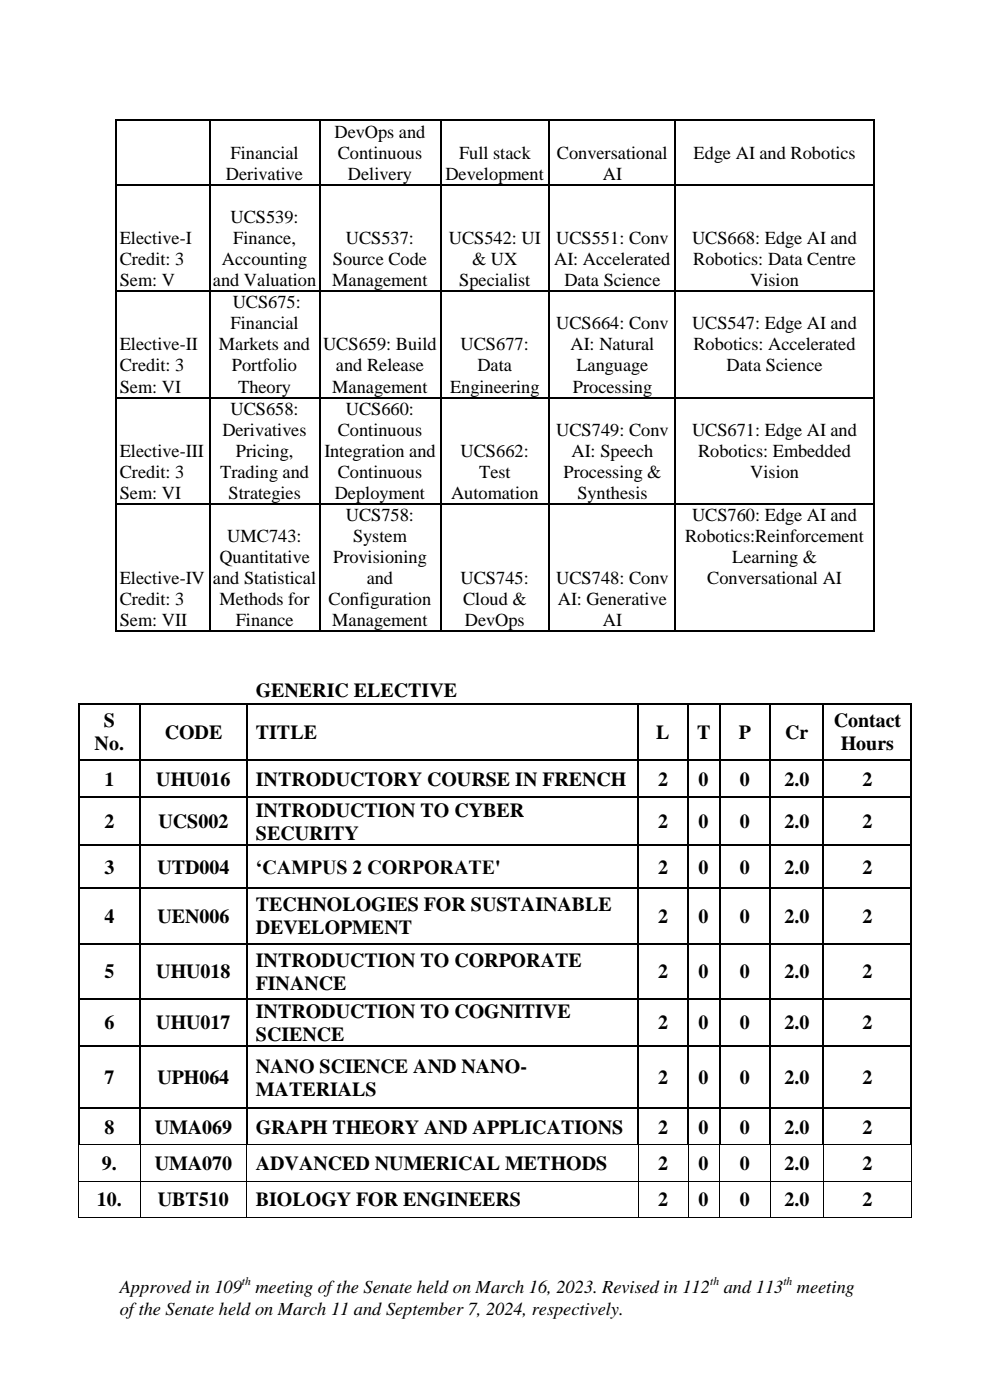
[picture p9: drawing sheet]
<svg xmlns="http://www.w3.org/2000/svg" width="210mm" height="297mm" viewBox="0 0 210 297" stroke-linecap="round" stroke-linejoin="round" font-family="sans-serif">
<defs><g id="words">
<g font-size="4.2">
<text x="54.3" y="147.8">GENERIC ELECTIVE</text>
<text x="22" y="154.3">S</text>
<text x="176.9" y="154.3">Contact</text>
<text x="20.1" y="159.2">No.</text>
<text x="34.9" y="156.7">CODE</text>
<text x="54.3" y="156.7">TITLE</text>
<text x="139.2" y="156.7">L</text>
<text x="147.9" y="156.7">T</text>
<text x="156.8" y="156.7">P</text>
<text x="166.6" y="156.7">Cr</text>
<text x="178.3" y="159.2">Hours</text>
<text x="22.1" y="166.6">1</text>
<text x="33.2" y="166.6">UHU016</text>
<text x="54.3" y="166.6">INTRODUCTORY COURSE IN FRENCH</text>
<text x="139.6" y="166.6">2</text>
<text x="148.2" y="166.6">0</text>
<text x="157" y="166.6">0</text>
<text x="166.4" y="166.6">2.0</text>
<text x="183" y="166.6">2</text>
<text x="54.3" y="173.3">INTRODUCTION TO CYBER</text>
<text x="22.1" y="175.7">2</text>
<text x="33.6" y="175.7">UCS002</text>
<text x="54.3" y="178.1">SECURITY</text>
<text x="139.6" y="175.7">2</text>
<text x="148.2" y="175.7">0</text>
<text x="157" y="175.7">0</text>
<text x="166.4" y="175.7">2.0</text>
<text x="183" y="175.7">2</text>
<text x="22.1" y="185.3">3</text>
<text x="33.4" y="185.3">UTD004</text>
<text x="54.3" y="185.3">‘CAMPUS 2 CORPORATE'</text>
<text x="139.6" y="185.3">2</text>
<text x="148.2" y="185.3">0</text>
<text x="157" y="185.3">0</text>
<text x="166.4" y="185.3">2.0</text>
<text x="183" y="185.3">2</text>
<text x="22.1" y="195.8">4</text>
<text x="33.4" y="195.8">UEN006</text>
<text x="54.3" y="193.3">TECHNOLOGIES FOR SUSTAINABLE</text>
<text x="139.6" y="195.8">2</text>
<text x="148.2" y="195.8">0</text>
<text x="157" y="195.8">0</text>
<text x="166.4" y="195.8">2.0</text>
<text x="183" y="195.8">2</text>
<text x="54.3" y="198.2">DEVELOPMENT</text>
<text x="22.1" y="207.5">5</text>
<text x="33.2" y="207.5">UHU018</text>
<text x="54.3" y="205.1">INTRODUCTION TO CORPORATE</text>
<text x="54.3" y="209.9">FINANCE</text>
<text x="139.6" y="207.5">2</text>
<text x="148.2" y="207.5">0</text>
<text x="157" y="207.5">0</text>
<text x="166.4" y="207.5">2.0</text>
<text x="183" y="207.5">2</text>
<text x="54.3" y="216">INTRODUCTION TO COGNITIVE</text>
<text x="22.1" y="218.4">6</text>
<text x="33.2" y="218.4">UHU017</text>
<text x="54.3" y="220.8">SCIENCE</text>
<text x="139.6" y="218.4">2</text>
<text x="148.2" y="218.4">0</text>
<text x="157" y="218.4">0</text>
<text x="166.4" y="218.4">2.0</text>
<text x="183" y="218.4">2</text>
<text x="54.3" y="227.6">NANO SCIENCE AND NANO-</text>
<text x="22.1" y="230">7</text>
<text x="33.4" y="230">UPH064</text>
<text x="54.3" y="232.4">MATERIALS</text>
<text x="139.6" y="230">2</text>
<text x="148.2" y="230">0</text>
<text x="157" y="230">0</text>
<text x="166.4" y="230">2.0</text>
<text x="183" y="230">2</text>
<text x="22.1" y="240.5">8</text>
<text x="32.8" y="240.5">UMA069</text>
<text x="54.3" y="240.5">GRAPH THEORY AND APPLICATIONS</text>
<text x="139.6" y="240.5">2</text>
<text x="148.2" y="240.5">0</text>
<text x="157" y="240.5">0</text>
<text x="166.4" y="240.5">2.0</text>
<text x="183" y="240.5">2</text>
<text x="21.6" y="248.2">9.</text>
<text x="32.8" y="248.2">UMA070</text>
<text x="54.3" y="248.2">ADVANCED NUMERICAL METHODS</text>
<text x="139.6" y="248.2">2</text>
<text x="148.2" y="248.2">0</text>
<text x="157" y="248.2">0</text>
<text x="166.4" y="248.2">2.0</text>
<text x="183" y="248.2">2</text>
<text x="20.5" y="255.9">10.</text>
<text x="33.5" y="255.9">UBT510</text>
<text x="54.3" y="255.9">BIOLOGY FOR ENGINEERS</text>
<text x="139.6" y="255.9">2</text>
<text x="148.2" y="255.9">0</text>
<text x="157" y="255.9">0</text>
<text x="166.4" y="255.9">2.0</text>
<text x="183" y="255.9">2</text>
</g>
<g font-size="3.9">
<text x="71" y="29.2">DevOps and</text>
<text x="48.9" y="33.7">Financial</text>
<text x="71.6" y="33.7">Continuous</text>
<text x="97.4" y="33.7">Full stack</text>
<text x="118.1" y="33.7">Conversational</text>
<text x="147.1" y="33.7">Edge AI and Robotics</text>
<text x="47.9" y="38.1">Derivative</text>
<text x="73.8" y="38.1">Delivery</text>
<text x="94.5" y="38.1">Development</text>
<text x="127.9" y="38.1">AI</text>
<text x="48.9" y="47.3">UCS539:</text>
<text x="25.4" y="51.8">Elective-I</text>
<text x="49.5" y="51.8">Finance,</text>
<text x="73.4" y="51.8">UCS537:</text>
<text x="95.2" y="51.8">UCS542: UI</text>
<text x="118" y="51.8">UCS551: Conv</text>
<text x="146.8" y="51.8">UCS668: Edge AI and</text>
<text x="25.4" y="56.2">Credit: 3</text>
<text x="47.1" y="56.2">Accounting</text>
<text x="70.6" y="56.2">Source Code</text>
<text x="100.2" y="56.2">&amp; UX</text>
<text x="117.5" y="56.2">AI: Accelerated</text>
<text x="147.1" y="56.2">Robotics: Data Centre</text>
<text x="25.4" y="60.7">Sem: V</text>
<text x="45.2" y="60.7">and Valuation</text>
<text x="49.4" y="65.4">UCS675:</text>
<text x="70.5" y="60.7">Management</text>
<text x="97.4" y="60.7">Specialist</text>
<text x="119.7" y="60.7">Data Science</text>
<text x="159.1" y="60.7">Vision</text>
<text x="48.9" y="69.9">Financial</text>
<text x="118" y="69.9">UCS664: Conv</text>
<text x="146.8" y="69.9">UCS547: Edge AI and</text>
<text x="25.4" y="74.3">Elective-II</text>
<text x="46.4" y="74.3">Markets and</text>
<text x="68.6" y="74.3">UCS659: Build</text>
<text x="97.7" y="74.3">UCS677:</text>
<text x="121" y="74.3">AI: Natural</text>
<text x="147.1" y="74.3">Robotics: Accelerated</text>
<text x="25.4" y="78.8">Credit: 3</text>
<text x="25.4" y="83.3">Sem: VI</text>
<text x="49.2" y="78.8">Portfolio</text>
<text x="50.5" y="83.3">Theory</text>
<text x="70.5" y="83.3">Management</text>
<text x="71.3" y="78.8">and Release</text>
<text x="95.5" y="83.3">Engineering</text>
<text x="101.3" y="78.8">Data</text>
<text x="121.5" y="83.3">Processing</text>
<text x="122.3" y="78.8">Language</text>
<text x="154.1" y="78.8">Data Science</text>
<text x="48.9" y="88">UCS658:</text>
<text x="73.4" y="88">UCS660:</text>
<text x="47.2" y="92.5">Derivatives</text>
<text x="71.6" y="92.5">Continuous</text>
<text x="118" y="92.5">UCS749: Conv</text>
<text x="146.8" y="92.5">UCS671: Edge AI and</text>
<text x="25.4" y="96.9">Elective-III</text>
<text x="25.4" y="101.4">Credit: 3</text>
<text x="46.7" y="101.4">Trading and</text>
<text x="50" y="96.9">Pricing,</text>
<text x="68.8" y="96.9">Integration and</text>
<text x="71.6" y="101.4">Continuous</text>
<text x="97.7" y="96.9">UCS662:</text>
<text x="101.6" y="101.4">Test</text>
<text x="119.5" y="101.4">Processing &amp;</text>
<text x="121.2" y="96.9">AI: Speech</text>
<text x="148.1" y="96.9">Robotics: Embedded</text>
<text x="159.2" y="101.4">Vision</text>
<text x="25.4" y="105.9">Sem: VI</text>
<text x="48.5" y="105.9">Strategies</text>
<text x="71" y="105.9">Deployment</text>
<text x="95.7" y="105.9">Automation</text>
<text x="122.5" y="105.9">Synthesis</text>
<text x="73.4" y="110.6">UCS758:</text>
<text x="146.8" y="110.6">UCS760: Edge AI and</text>
<text x="46.5" y="119.5">Quantitative</text>
<text x="48.2" y="115">UMC743:</text>
<text x="70.7" y="119.5">Provisioning</text>
<text x="74.9" y="115">System</text>
<text x="145.3" y="115">Robotics:Reinforcement</text>
<text x="155.3" y="119.5">Learning &amp;</text>
<text x="25.4" y="124">Elective-IV</text>
<text x="45.2" y="124">and Statistical</text>
<text x="77.8" y="124">and</text>
<text x="97.7" y="124">UCS745:</text>
<text x="118" y="124">UCS748: Conv</text>
<text x="150" y="124">Conversational AI</text>
<text x="25.4" y="128.4">Credit: 3</text>
<text x="46.6" y="128.4">Methods for</text>
<text x="69.7" y="128.4">Configuration</text>
<text x="98.2" y="128.4">Cloud &amp;</text>
<text x="118.3" y="128.4">AI: Generative</text>
<text x="25.4" y="132.9">Sem: VII</text>
<text x="50" y="132.9">Finance</text>
<text x="70.5" y="132.9">Management</text>
<text x="98.6" y="132.9">DevOps</text>
<text x="127.9" y="132.9">AI</text>
<text x="25.4" y="274.4">Approved in 109</text>
<text x="54.2" y="274.4">meeting of the Senate held on March 16, 2023. Revised in 112</text>
<text x="153.5" y="274.4">and 113</text>
<text x="169.1" y="274.4">meeting</text>
<text x="25.4" y="278.9">of the Senate held on March 11 and September 7, 2024, respectively.</text>
</g>
<g font-size="2.5">
<text x="51.3" y="272.6">th</text>
<text x="150.7" y="272.6">th</text>
<text x="166.2" y="272.6">th</text>
</g>
</g></defs>
<g fill="#000">
<path d="M24.6 25.4h.2v.3h-.2z" fill-rule="evenodd"/>
<path d="M24.6 25.4h.2v.3h-.2z" fill-rule="evenodd"/>
<path d="M24.6 39h.2v.3h-.2z" fill-rule="evenodd"/>
<path d="M44.3 25.4h.3v.3h-.3z" fill-rule="evenodd"/>
<path d="M44.3 39h.3v.3h-.3z" fill-rule="evenodd"/>
<path d="M67.7 25.4h.2v.3h-.2z" fill-rule="evenodd"/>
<path d="M67.7 39h.2v.3h-.2z" fill-rule="evenodd"/>
<path d="M93.3 25.4h.3v.3h-.3z" fill-rule="evenodd"/>
<path d="M93.3 39h.3v.3h-.3z" fill-rule="evenodd"/>
<path d="M116.4 25.4h.3v.3h-.3z" fill-rule="evenodd"/>
<path d="M116.4 39h.3v.3h-.3z" fill-rule="evenodd"/>
<path d="M143.2 25.4h.2v.3h-.2z" fill-rule="evenodd"/>
<path d="M143.2 39h.2v.3h-.2z" fill-rule="evenodd"/>
<path d="M185.3 25.4h.2v.3h-.2z" fill-rule="evenodd"/>
<path d="M185.3 25.4h.2v.3h-.2z" fill-rule="evenodd"/>
<path d="M185.3 39h.2v.3h-.2z" fill-rule="evenodd"/>
<path d="M24.6 61.6h.2v.3h-.2z" fill-rule="evenodd"/>
<path d="M44.3 61.6h.3v.3h-.3z" fill-rule="evenodd"/>
<path d="M67.7 61.6h.2v.3h-.2z" fill-rule="evenodd"/>
<path d="M93.3 61.6h.3v.3h-.3z" fill-rule="evenodd"/>
<path d="M116.4 61.6h.3v.3h-.3z" fill-rule="evenodd"/>
<path d="M143.2 61.6h.2v.3h-.2z" fill-rule="evenodd"/>
<path d="M185.3 61.6h.2v.3h-.2z" fill-rule="evenodd"/>
<path d="M24.6 84.2h.2v.3h-.2z" fill-rule="evenodd"/>
<path d="M44.3 84.2h.3v.3h-.3z" fill-rule="evenodd"/>
<path d="M67.7 84.2h.2v.3h-.2z" fill-rule="evenodd"/>
<path d="M93.3 84.2h.3v.3h-.3z" fill-rule="evenodd"/>
<path d="M116.4 84.2h.3v.3h-.3z" fill-rule="evenodd"/>
<path d="M143.2 84.2h.2v.3h-.2z" fill-rule="evenodd"/>
<path d="M185.3 84.2h.2v.3h-.2z" fill-rule="evenodd"/>
<path d="M24.6 106.8h.2v.2h-.2z" fill-rule="evenodd"/>
<path d="M44.3 106.8h.3v.2h-.3z" fill-rule="evenodd"/>
<path d="M67.7 106.8h.2v.2h-.2z" fill-rule="evenodd"/>
<path d="M93.3 106.8h.3v.2h-.3z" fill-rule="evenodd"/>
<path d="M116.4 106.8h.3v.2h-.3z" fill-rule="evenodd"/>
<path d="M143.2 106.8h.2v.2h-.2z" fill-rule="evenodd"/>
<path d="M185.3 106.8h.2v.2h-.2z" fill-rule="evenodd"/>
<path d="M24.6 133.8h.2v.3h-.2z" fill-rule="evenodd"/>
<path d="M24.6 133.8h.2v.3h-.2z" fill-rule="evenodd"/>
<path d="M44.3 133.8h.3v.3h-.3z" fill-rule="evenodd"/>
<path d="M67.7 133.8h.2v.3h-.2z" fill-rule="evenodd"/>
<path d="M93.3 133.8h.3v.3h-.3z" fill-rule="evenodd"/>
<path d="M116.4 133.8h.3v.3h-.3z" fill-rule="evenodd"/>
<path d="M143.2 133.8h.2v.3h-.2z" fill-rule="evenodd"/>
<path d="M185.3 133.8h.2v.3h-.2z" fill-rule="evenodd"/>
<path d="M185.3 133.8h.2v.3h-.2z" fill-rule="evenodd"/>
<path d="M16.5 149.2h.3v.4h-.3z" fill-rule="evenodd"/>
<path d="M16.5 149.2h.3v.4h-.3z" fill-rule="evenodd"/>
<path d="M16.8 149.2h.4v.4h-.4z" fill-rule="evenodd"/>
<path d="M29.6 149.2h.3v.4h-.3z" fill-rule="evenodd"/>
<path d="M29.9 149.2h.4v.4h-.4z" fill-rule="evenodd"/>
<path d="M52.2 149.2h.3v.4h-.3z" fill-rule="evenodd"/>
<path d="M52.5 149.2h.4v.4h-.4z" fill-rule="evenodd"/>
<path d="M135.2 149.2h.4v.4h-.4z" fill-rule="evenodd"/>
<path d="M135.6 149.2h.3v.4h-.3z" fill-rule="evenodd"/>
<path d="M145.8 149.2h.4v.4h-.4z" fill-rule="evenodd"/>
<path d="M146.2 149.2h.3v.4h-.3z" fill-rule="evenodd"/>
<path d="M152.5 149.2h.3v.4h-.3z" fill-rule="evenodd"/>
<path d="M152.8 149.2h.4v.4h-.4z" fill-rule="evenodd"/>
<path d="M163.3 149.2h.3v.4h-.3z" fill-rule="evenodd"/>
<path d="M163.6 149.2h.3v.4h-.3z" fill-rule="evenodd"/>
<path d="M174.5 149.2h.3v.4h-.3z" fill-rule="evenodd"/>
<path d="M174.8 149.2h.4v.4h-.4z" fill-rule="evenodd"/>
<path d="M193.2 149.2h.3v.4h-.3z" fill-rule="evenodd"/>
<path d="M193.2 149.2h.3v.4h-.3z" fill-rule="evenodd"/>
<path d="M16.5 161h.3v.3h-.3z" fill-rule="evenodd"/>
<path d="M16.5 169h.3v.4h-.3z" fill-rule="evenodd"/>
<path d="M16.5 179.1h.3v.3h-.3z" fill-rule="evenodd"/>
<path d="M29.6 161h.3v.3h-.3z" fill-rule="evenodd"/>
<path d="M29.6 169h.3v.4h-.3z" fill-rule="evenodd"/>
<path d="M29.6 179.1h.3v.3h-.3z" fill-rule="evenodd"/>
<path d="M52.2 161h.3v.3h-.3z" fill-rule="evenodd"/>
<path d="M52.2 169h.3v.4h-.3z" fill-rule="evenodd"/>
<path d="M52.2 179.1h.3v.3h-.3z" fill-rule="evenodd"/>
<path d="M135.2 161h.4v.3h-.4z" fill-rule="evenodd"/>
<path d="M135.2 169h.4v.4h-.4z" fill-rule="evenodd"/>
<path d="M135.2 179.1h.4v.3h-.4z" fill-rule="evenodd"/>
<path d="M145.8 161h.4v.3h-.4z" fill-rule="evenodd"/>
<path d="M145.8 169h.4v.4h-.4z" fill-rule="evenodd"/>
<path d="M145.8 179.1h.4v.3h-.4z" fill-rule="evenodd"/>
<path d="M152.5 161h.3v.3h-.3z" fill-rule="evenodd"/>
<path d="M152.5 169h.3v.4h-.3z" fill-rule="evenodd"/>
<path d="M152.5 179.1h.3v.3h-.3z" fill-rule="evenodd"/>
<path d="M163.3 161h.3v.3h-.3z" fill-rule="evenodd"/>
<path d="M163.3 169h.3v.4h-.3z" fill-rule="evenodd"/>
<path d="M163.3 179.1h.3v.3h-.3z" fill-rule="evenodd"/>
<path d="M174.5 161h.3v.3h-.3z" fill-rule="evenodd"/>
<path d="M174.5 169h.3v.4h-.3z" fill-rule="evenodd"/>
<path d="M174.5 179.1h.3v.3h-.3z" fill-rule="evenodd"/>
<path d="M193.2 161h.3v.3h-.3z" fill-rule="evenodd"/>
<path d="M193.2 169h.3v.4h-.3z" fill-rule="evenodd"/>
<path d="M193.2 179.1h.3v.3h-.3z" fill-rule="evenodd"/>
<path d="M16.5 188.2h.3v.4h-.3z" fill-rule="evenodd"/>
<path d="M29.6 188.2h.3v.4h-.3z" fill-rule="evenodd"/>
<path d="M52.2 188.2h.3v.4h-.3z" fill-rule="evenodd"/>
<path d="M135.2 188.2h.4v.4h-.4z" fill-rule="evenodd"/>
<path d="M145.8 188.2h.4v.4h-.4z" fill-rule="evenodd"/>
<path d="M152.5 188.2h.3v.4h-.3z" fill-rule="evenodd"/>
<path d="M163.3 188.2h.3v.4h-.3z" fill-rule="evenodd"/>
<path d="M174.5 188.2h.3v.4h-.3z" fill-rule="evenodd"/>
<path d="M193.2 188.2h.3v.4h-.3z" fill-rule="evenodd"/>
<path d="M16.5 200h.3v.4h-.3z" fill-rule="evenodd"/>
<path d="M16.5 211.7h.3v.4h-.3z" fill-rule="evenodd"/>
<path d="M29.6 200h.3v.4h-.3z" fill-rule="evenodd"/>
<path d="M29.6 211.7h.3v.4h-.3z" fill-rule="evenodd"/>
<path d="M52.2 200h.3v.4h-.3z" fill-rule="evenodd"/>
<path d="M52.2 211.7h.3v.4h-.3z" fill-rule="evenodd"/>
<path d="M135.2 200h.4v.4h-.4z" fill-rule="evenodd"/>
<path d="M135.2 211.7h.4v.4h-.4z" fill-rule="evenodd"/>
<path d="M145.8 200h.4v.4h-.4z" fill-rule="evenodd"/>
<path d="M145.8 211.7h.4v.4h-.4z" fill-rule="evenodd"/>
<path d="M152.5 200h.3v.4h-.3z" fill-rule="evenodd"/>
<path d="M152.5 211.7h.3v.4h-.3z" fill-rule="evenodd"/>
<path d="M163.3 200h.3v.4h-.3z" fill-rule="evenodd"/>
<path d="M163.3 211.7h.3v.4h-.3z" fill-rule="evenodd"/>
<path d="M174.5 200h.3v.4h-.3z" fill-rule="evenodd"/>
<path d="M174.5 211.7h.3v.4h-.3z" fill-rule="evenodd"/>
<path d="M193.2 200h.3v.4h-.3z" fill-rule="evenodd"/>
<path d="M193.2 211.7h.3v.4h-.3z" fill-rule="evenodd"/>
<path d="M16.5 221.8h.3v.4h-.3z" fill-rule="evenodd"/>
<path d="M16.5 234.9h.3v.4h-.3z" fill-rule="evenodd"/>
<path d="M29.6 221.8h.3v.4h-.3z" fill-rule="evenodd"/>
<path d="M29.6 234.9h.3v.4h-.3z" fill-rule="evenodd"/>
<path d="M52.2 221.8h.3v.4h-.3z" fill-rule="evenodd"/>
<path d="M52.2 234.9h.3v.4h-.3z" fill-rule="evenodd"/>
<path d="M135.2 221.8h.4v.4h-.4z" fill-rule="evenodd"/>
<path d="M135.2 234.9h.4v.4h-.4z" fill-rule="evenodd"/>
<path d="M145.8 221.8h.4v.4h-.4z" fill-rule="evenodd"/>
<path d="M145.8 234.9h.4v.4h-.4z" fill-rule="evenodd"/>
<path d="M152.5 221.8h.3v.4h-.3z" fill-rule="evenodd"/>
<path d="M152.5 234.9h.3v.4h-.3z" fill-rule="evenodd"/>
<path d="M163.3 221.8h.3v.4h-.3z" fill-rule="evenodd"/>
<path d="M163.3 234.9h.3v.4h-.3z" fill-rule="evenodd"/>
<path d="M174.5 221.8h.3v.4h-.3z" fill-rule="evenodd"/>
<path d="M174.5 234.9h.3v.4h-.3z" fill-rule="evenodd"/>
<path d="M193.2 221.8h.3v.4h-.3z" fill-rule="evenodd"/>
<path d="M193.2 234.9h.3v.4h-.3z" fill-rule="evenodd"/>
<path d="M16.5 242.8h.3v.2h-.3z" fill-rule="evenodd"/>
<path d="M16.6 250.5h.2v.2h-.2z" fill-rule="evenodd"/>
<path d="M16.6 258.2h.2v.2h-.2z" fill-rule="evenodd"/>
<path d="M16.6 258.2h.2v.2h-.2z" fill-rule="evenodd"/>
<path d="M16.8 242.8h.2v.2h-.2z" fill-rule="evenodd"/>
<path d="M29.6 242.8h.2v.2h-.2z" fill-rule="evenodd"/>
<path d="M29.7 250.5h.2v.2h-.2z" fill-rule="evenodd"/>
<path d="M29.7 258.2h.2v.2h-.2z" fill-rule="evenodd"/>
<path d="M29.8 242.8h.1v.2h-.1z" fill-rule="evenodd"/>
<path d="M29.9 242.8h.2v.2h-.2z" fill-rule="evenodd"/>
<path d="M52.2 242.8h.2v.2h-.2z" fill-rule="evenodd"/>
<path d="M52.3 250.5h.2v.2h-.2z" fill-rule="evenodd"/>
<path d="M52.3 258.2h.2v.2h-.2z" fill-rule="evenodd"/>
<path d="M52.4 242.8h.1v.2h-.1z" fill-rule="evenodd"/>
<path d="M52.5 242.8h.2v.2h-.2z" fill-rule="evenodd"/>
<path d="M135.2 242.8h.2v.2h-.2z" fill-rule="evenodd"/>
<path d="M135.3 250.5h.2v.2h-.2z" fill-rule="evenodd"/>
<path d="M135.3 258.2h.2v.2h-.2z" fill-rule="evenodd"/>
<path d="M135.4 242.8h.2v.2h-.2z" fill-rule="evenodd"/>
<path d="M135.6 242.8h.1v.2h-.1z" fill-rule="evenodd"/>
<path d="M145.8 242.8h.2v.2h-.2z" fill-rule="evenodd"/>
<path d="M145.9 250.5h.2v.2h-.2z" fill-rule="evenodd"/>
<path d="M145.9 258.2h.2v.2h-.2z" fill-rule="evenodd"/>
<path d="M146 242.8h.2v.2h-.2z" fill-rule="evenodd"/>
<path d="M146.2 242.8h.1v.2h-.1z" fill-rule="evenodd"/>
<path d="M152.5 242.8h.1v.2h-.1z" fill-rule="evenodd"/>
<path d="M152.6 250.5h.1v.2h-.1z" fill-rule="evenodd"/>
<path d="M152.6 258.2h.1v.2h-.1z" fill-rule="evenodd"/>
<path d="M152.6 242.8h.2v.2h-.2z" fill-rule="evenodd"/>
<path d="M152.8 242.8h.2v.2h-.2z" fill-rule="evenodd"/>
<path d="M163.3 242.8h.1v.2h-.1z" fill-rule="evenodd"/>
<path d="M163.4 250.5h.1v.2h-.1z" fill-rule="evenodd"/>
<path d="M163.4 258.2h.1v.2h-.1z" fill-rule="evenodd"/>
<path d="M163.4 242.8h.2v.2h-.2z" fill-rule="evenodd"/>
<path d="M163.6 242.8h.2v.2h-.2z" fill-rule="evenodd"/>
<path d="M174.5 242.8h.2v.2h-.2z" fill-rule="evenodd"/>
<path d="M174.6 250.5h.1v.2h-.1z" fill-rule="evenodd"/>
<path d="M174.6 258.2h.1v.2h-.1z" fill-rule="evenodd"/>
<path d="M174.7 242.8h.1v.2h-.1z" fill-rule="evenodd"/>
<path d="M174.8 242.8h.2v.2h-.2z" fill-rule="evenodd"/>
<path d="M193.2 242.8h.1v.2h-.1z" fill-rule="evenodd"/>
<path d="M193.3 250.5h.1v.2h-.1z" fill-rule="evenodd"/>
<path d="M193.3 258.2h.1v.2h-.1z" fill-rule="evenodd"/>
<path d="M193.3 258.2h.1v.2h-.1z" fill-rule="evenodd"/>
<path d="M193.3 242.8h.2v.2h-.2z" fill-rule="evenodd"/>
</g>
<g fill="none" stroke="#000" stroke-width=".25">
<path d="M24.7 25.7v13.3M24.7 39.3v22.3M24.8 25.5h19.5M24.8 39.2h19.5M44.5 25.7v13.3M44.5 39.3v22.3M44.6 25.5h23.1M44.6 39.2h23.1M67.8 25.7v13.3M67.8 39.3v22.3M67.9 25.5h25.4M67.9 39.2h25.4"/>
<path d="M93.4 25.7v13.3M93.4 39.3v22.3M93.6 25.5h22.8M93.6 39.2h22.8M116.6 25.7v13.3M116.6 39.3v22.3M116.7 25.5h26.5M116.7 39.2h26.5M143.3 25.7v13.3M143.3 39.3v22.3M143.4 25.5h41.9M143.4 39.2h41.9"/>
<path d="M185.4 25.7v13.3M185.4 39.3v22.3M24.7 61.9v22.3M24.8 61.8h19.5M44.5 61.9v22.3M44.6 61.8h23.1M67.8 61.9v22.3M67.9 61.8h25.4M93.4 61.9v22.3M93.6 61.8h22.8M116.6 61.9v22.3M116.7 61.8h26.5"/>
<path d="M143.3 61.9v22.3M143.4 61.8h41.9M185.4 61.9v22.3M24.7 84.5v22.3M24.8 84.3h19.5M44.5 84.5v22.3M44.6 84.3h23.1M67.8 84.5v22.3M67.9 84.3h25.4M93.4 84.5v22.3M93.6 84.3h22.8M116.6 84.5v22.3"/>
<path d="M116.7 84.3h26.5M143.3 84.5v22.3M143.4 84.3h41.9M185.4 84.5v22.3M24.7 107v26.8M24.8 106.9h19.5M44.5 107v26.8M44.6 106.9h23.1M67.8 107v26.8M67.9 106.9h25.4M93.4 107v26.8M93.6 106.9h22.8"/>
<path d="M116.6 107v26.8M116.7 106.9h26.5M143.3 107v26.8M143.4 106.9h41.9M185.4 107v26.8M24.8 134h19.5M44.6 134h23.1M67.9 134h25.4M93.6 134h22.8M116.7 134h26.5M143.4 134h41.9"/>
</g>
<g fill="none" stroke="#000" stroke-width=".34">
<path d="M16.7 149.6v11.4M17.2 149.4h12.4M29.8 149.6v11.4M30.3 149.4h21.9M52.4 149.6v11.4M52.9 149.4h82.3M135.4 149.6v11.4M135.9 149.4h9.9M146 149.6v11.4M146.5 149.4h6M152.6 149.6v11.4M153.2 149.4h10.1"/>
<path d="M163.4 149.6v11.4M163.9 149.4h10.6M174.7 149.6v11.4M175.2 149.4h18M193.3 149.6v11.4M16.7 161.3v7.7M16.7 169.4v9.7M16.7 179.4v8.8M16.8 161.1h12.8M16.8 169.2h12.8M16.8 179.3h12.8M29.8 161.3v7.7"/>
<path d="M29.8 169.4v9.7M29.8 179.4v8.8M29.9 161.1h22.3M29.9 169.2h22.3M29.9 179.3h22.3M52.4 161.3v7.7M52.4 169.4v9.7M52.4 179.4v8.8M52.5 161.1h82.7M52.5 169.2h82.7M52.5 179.3h82.7M135.4 161.3v7.7"/>
<path d="M135.4 169.4v9.7M135.4 179.4v8.8M135.6 161.1h10.2M135.6 169.2h10.2M135.6 179.3h10.2M146 161.3v7.7M146 169.4v9.7M146 179.4v8.8M146.2 161.1h6.3M146.2 169.2h6.3M146.2 179.3h6.3M152.6 161.3v7.7"/>
<path d="M152.6 169.4v9.7M152.6 179.4v8.8M152.8 161.1h10.5M152.8 169.2h10.5M152.8 179.3h10.5M163.4 161.3v7.7M163.4 169.4v9.7M163.4 179.4v8.8M163.6 161.1h10.9M163.6 169.2h10.9M163.6 179.3h10.9M174.7 161.3v7.7"/>
<path d="M174.7 169.4v9.7M174.7 179.4v8.8M174.8 161.1h18.4M174.8 169.2h18.4M174.8 179.3h18.4M193.3 161.3v7.7M193.3 169.4v9.7M193.3 179.4v8.8M16.7 188.6v11.4M16.8 188.4h12.8M29.8 188.6v11.4M29.9 188.4h22.3"/>
<path d="M52.4 188.6v11.4M52.5 188.4h82.7M135.4 188.6v11.4M135.6 188.4h10.2M146 188.6v11.4M146.2 188.4h6.3M152.6 188.6v11.4M152.8 188.4h10.5M163.4 188.6v11.4M163.6 188.4h10.9M174.7 188.6v11.4M174.8 188.4h18.4"/>
<path d="M193.3 188.6v11.4M16.7 200.4v11.3M16.7 212.1v9.7M16.8 200.2h12.8M16.8 211.9h12.8M29.8 200.4v11.3M29.8 212.1v9.7M29.9 200.2h22.3M29.9 211.9h22.3M52.4 200.4v11.3M52.4 212.1v9.7M52.5 200.2h82.7"/>
<path d="M52.5 211.9h82.7M135.4 200.4v11.3M135.4 212.1v9.7M135.6 200.2h10.2M135.6 211.9h10.2M146 200.4v11.3M146 212.1v9.7M146.2 200.2h6.3M146.2 211.9h6.3M152.6 200.4v11.3M152.6 212.1v9.7M152.8 200.2h10.5"/>
<path d="M152.8 211.9h10.5M163.4 200.4v11.3M163.4 212.1v9.7M163.6 200.2h10.9M163.6 211.9h10.9M174.7 200.4v11.3M174.7 212.1v9.7M174.8 200.2h18.4M174.8 211.9h18.4M193.3 200.4v11.3M193.3 212.1v9.7M16.7 222.2v12.7"/>
<path d="M16.7 235.3v7.5M16.8 222h12.8M16.8 235.1h12.8M29.8 222.2v12.7M29.8 235.3v7.5M29.9 222h22.3M29.9 235.1h22.3M52.4 222.2v12.7M52.4 235.3v7.5M52.5 222h82.7M52.5 235.1h82.7M135.4 222.2v12.7"/>
<path d="M135.4 235.3v7.5M135.6 222h10.2M135.6 235.1h10.2M146 222.2v12.7M146 235.3v7.5M146.2 222h6.3M146.2 235.1h6.3M152.6 222.2v12.7M152.6 235.3v7.5M152.8 222h10.5M152.8 235.1h10.5M163.4 222.2v12.7"/>
<path d="M163.4 235.3v7.5M163.6 222h10.9M163.6 235.1h10.9M174.7 222.2v12.7M174.7 235.3v7.5M174.8 222h18.4M174.8 235.1h18.4M193.3 222.2v12.7M193.3 235.3v7.5"/>
</g>
<g fill="none" stroke="#000" stroke-width=".21">
<path d="M16.7 243v7.5M16.7 250.7v7.5M16.8 250.6h12.9M16.8 258.3h12.9M17 242.9h12.6M29.8 243v7.5M29.8 250.7v7.5M29.9 250.6h22.4M29.9 258.3h22.4M30.1 242.9h22.1M52.4 243v7.5M52.4 250.7v7.5"/>
<path d="M52.5 250.6h82.8M52.5 258.3h82.8M52.7 242.9h82.5M135.4 243v7.5M135.4 250.7v7.5M135.5 250.6h10.4M135.5 258.3h10.4M135.7 242.9h10.1M146 243v7.5M146 250.7v7.5M146.1 250.6h6.5M146.1 258.3h6.5"/>
<path d="M146.3 242.9h6.2M152.6 243v7.5M152.6 250.7v7.5M152.7 250.6h10.7M152.7 258.3h10.7M153 242.9h10.3M163.4 243v7.5M163.4 250.7v7.5M163.5 250.6h11.1M163.5 258.3h11.1M163.8 242.9h10.7M174.7 243v7.5"/>
<path d="M174.7 250.7v7.5M174.7 250.6h18.6M174.7 258.3h18.6M175 242.9h18.2M193.3 243v7.5M193.3 250.7v7.5"/>
</g>
<use href="#words"/>
</svg>
